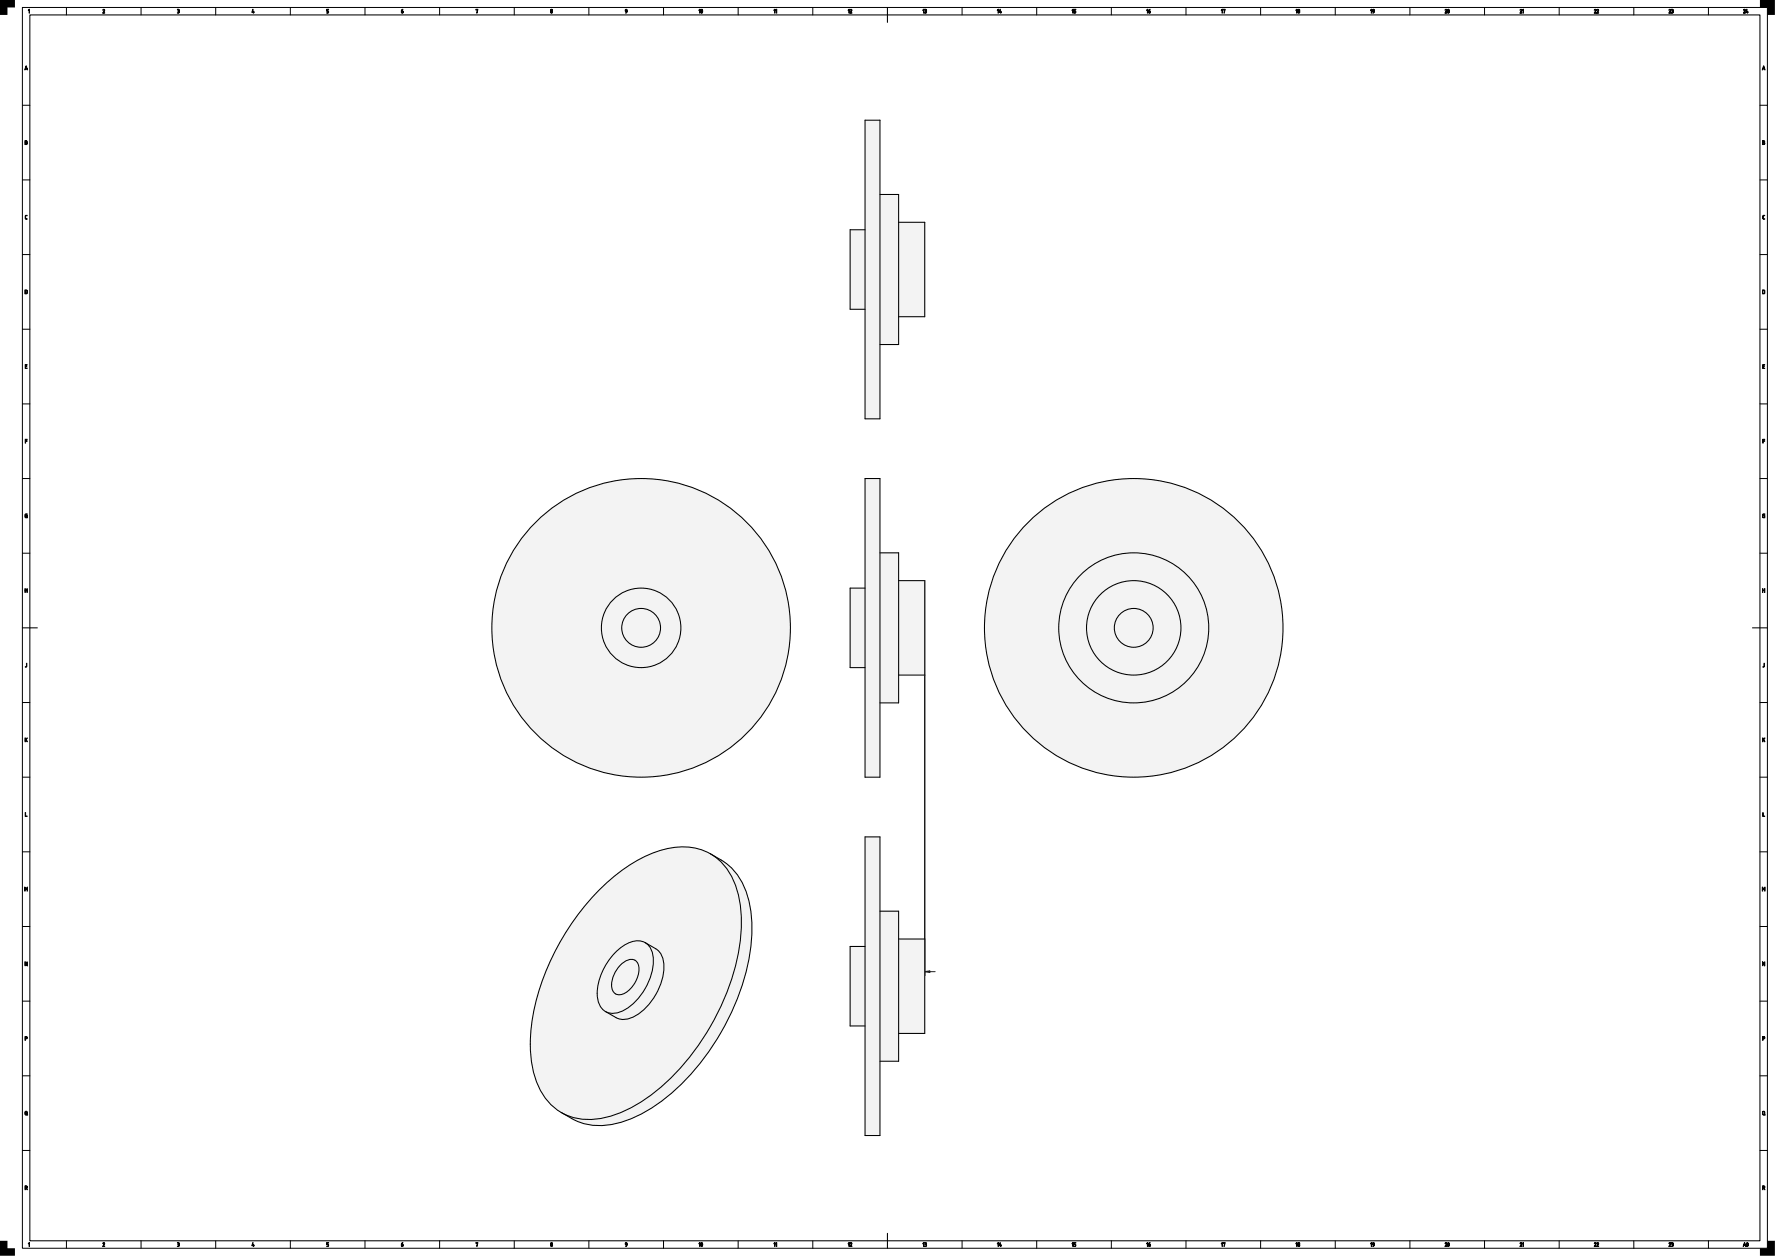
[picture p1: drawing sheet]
<svg xmlns="http://www.w3.org/2000/svg" width="1189mm" height="841mm" viewBox="0 0 1189 841" stroke-linecap="round" stroke-linejoin="round" font-family="sans-serif">
<path d="M20 10h1159v821h-1159zM594 5v10M15 420h10M1174 420h10M594 826v10" fill="none" stroke="#000" stroke-width=".7"/>
<g fill="none" stroke="#000" stroke-width=".67">
<path d="M15 5h1169v831h-1169zM44 5v5M94 5v5M144 5v5M194 5v5M244 5v5M294 5v5M344 5v5M394 5v5M444 5v5M494 5v5M544 5v5"/>
<path d="M644 5v5M694 5v5M744 5v5M794 5v5M844 5v5M894 5v5M944 5v5M994 5v5M1044 5v5M1094 5v5M1144 5v5M15 70h5"/>
<path d="M1179 70h5M15 120h5M1179 120h5M15 170h5M1179 170h5M15 220h5M1179 220h5M15 270h5M1179 270h5M15 320h5M1179 320h5M15 370h5"/>
<path d="M1179 370h5M594 420h.1M15 470h5M1179 470h5M15 520h5M1179 520h5M15 570h5M1179 570h5M15 620h5M1179 620h5M15 670h5M1179 670h5"/>
<path d="M15 720h5M1179 720h5M15 770h5M1179 770h5M44 831v5M94 831v5M144 831v5M194 831v5M244 831v5M294 831v5M344 831v5M394 831v5"/>
<path d="M444 831v5M494 831v5M544 831v5M644 831v5M694 831v5M744 831v5M794 831v5M844 831v5M894 831v5M944 831v5M994 831v5M1044 831v5"/>
<path d="M1094 831v5M1144 831v5"/>
</g>
<g fill="#000" stroke="#000" stroke-width=".67">
<path d="M20 6v3v-2h-1zM69 6l1 1-1 2h1h-1l1-2zM119 6h1v1a1 1 0 0 1 0 1 1 1 0 0 1-1 1 .7 .7 0 0 0 1-1 .7 .7 0 0 0-1-1h1zM169 6v2h1v1l-1-1zM219 6h1h-1v1l1 1v1h-1l1-1-1-1zM319 6h1l-1 3 1-3-1 1zM17 144h1l-1 1v1l1 1-1-1zM1181 144h1l-1 1v1l1 1-1-1zM17 244h1h-1v1h1h-1v1l1 1h-1zM1181 244h1h-1v1h1h-1v1l1 1h-1zM17 294h1h-1v1h1h-1v2zM1181 294h1h-1v1h1h-1v2z"/>
<path d="M17 344h1l-1 1v1h1v-1v2l-1-1zM1181 344h1l-1 1v1h1l-1-1h1v2l-1-1zM17 394v1h1v-1v3v-2h-1v2zM1181 394v1h1v-1v3v-2h-1v2zM18 444v2l-1 1 1-1zM1182 444v2l-1 1v-1zM17 494v1l1-1v1v2l-1-2v2zM1181 494v1l1-1-1 1 1 2-1-2v2zM17 544v2l1 1h-1zM1181 544v2l1 1h-1zM17 594v1l1-1v3v-2l-1 1v-1v2zM1180 594l1 1 1-1v3v-2l-1 1v-1l-1 2z"/>
<path d="M17 644l1 2v-2v3l-1-2v2zM1181 644l1 2v-2v3l-1-2v2zM20 832v3v-3l-1 1zM69 832h1l-1 2 1 1h-1l1-2zM119 832h1v1a1 1 0 0 1 0 1 1 1 0 0 1-1 0 .7 .7 0 0 0 1 0 .7 .7 0 0 0-1-1h1zM169 832v2l1-1v1v1l-1-1zM219 832h1h-1v1l1 1v1h-1l1-1-1-1zM319 832h1l-1 3 1-3-1 1z"/>
<path d="M269 7l1-1-1 1a.8 .8 0 0 1 1 0 1 1 0 0 1 0 2 .8 .8 0 0 1-1-1zM269 8h1z"/>
<path d="M369 8a.5 .5 0 0 0 1 0 .5 .5 0 0 0-1 0zM369 7a.5 .5 0 0 0 1 0 .5 .5 0 0 0-1 0zM369 6h1v1a.9 .9 0 0 1 0 1 .9 .9 0 0 1-1 0z"/>
<path d="M419 6a1.5 1.5 0 0 1 0 3l1-1-1-1zM419 7a.5 .5 0 0 0 1 0 .5 .5 0 0 0-1 0z"/>
<path d="M469 6v3v-2h-1zM470 6v3v-2zM470 6a1.2 1.2 0 0 1 1 1 1.2 1.2 0 0 1-1 2z"/>
<path d="M519 6v3v-2h-1zM520 6v3v-2h-1z"/>
<path d="M569 6v3v-2h-1zM569 6l2 1-1 2h1h-2l1-2z"/>
<path d="M619 6v3v-2h-1zM619 6h1l1 1a1 1 0 0 1 0 1 1.1 1.1 0 0 1-2 1 .7 .7 0 0 0 1-1 .7 .7 0 0 0 0-1z"/>
<path d="M668 6l1 3-1-2zM670 6v2h1l-1 1-1-1z"/>
<path d="M718 6l1 3-1-2zM719 6h2h-1v1l1 1-1 1h-1l1-1-1-1z"/>
<path d="M769 6v3v-2h-1zM770 7v-1v1a.8 .8 0 0 1 1 0 1.1 1.1 0 0 1-1 2 .8 .8 0 0 1-1-1z"/>
<path d="M819 6v3v-2h-1zM819 6h2l-1 3v-3l-1 1z"/>
<path d="M868 6l1 3-1-2zM869 8a.5 .5 0 0 0 1 0 .5 .5 0 0 0-1 0zM870 6l1 1a.9 .9 0 0 1 0 1 1 1 0 0 1-2 0z"/>
<path d="M918 6l1 3-1-2zM919 6h1a1.5 1.5 0 0 1 0 3v-1l-1-1zM919 7a.5 .5 0 0 0 1 0 .5 .5 0 0 0-1 0z"/>
<path d="M968 6l1 1-1 2h1h-1l1-2zM970 6v3l1-2zM970 6a1.2 1.2 0 0 1 1 1 1.2 1.2 0 0 1-1 2z"/>
<path d="M1018 6l1 1-1 2h1h-1l1-2zM1020 6v3v-2z"/>
<path d="M1068 6l1 1-1 2h1h-1l1-2zM1070 6l1 1-1 2h1h-1l1-2z"/>
<path d="M1118 6l1 1-1 2h1h-1l1-2zM1119 6h1l1 1a1 1 0 0 1 0 1 1.1 1.1 0 0 1-2 1 .7 .7 0 0 0 1-1 .7 .7 0 0 0 0-1z"/>
<path d="M1168 6l1 1-1 2h1h-1l1-2zM1170 6v2h1l-1 1-1-1z"/>
<path d="M17 44l1 3v-1l-1 1zM18 45l-1 1h1z"/>
<path d="M1181 44l1 3v-1l-2 1zM1181 45v1h1z"/>
<path d="M17 94l1 1v1v1h-1zM17 96v1l1-1zM17 94v1h1z"/>
<path d="M1181 94l1 1v1v1h-1zM1181 96v1l1-1zM1181 94v1h1z"/>
<path d="M17 194v3l1-1v-1zM17 194l1 1v2h-1z"/>
<path d="M1181 194v3l1-1v-1zM1181 194l1 1v2h-1z"/>
<path d="M17 694v1h1v-1zM17 694h1v1l-1 1v1z"/>
<path d="M1181 694v1h1v-1zM1181 694h1v1l-1 1v1z"/>
<path d="M17 744v2h1v-1zM17 744h1v3l-1-1z"/>
<path d="M1181 744v2l1-1zM1181 744h1v3l-1-1z"/>
<path d="M17 794v1h1v-1zM17 794h1v2v1v-1h-1v1z"/>
<path d="M1181 794v1h1v-1zM1181 794h1v2v1l-1-1v1z"/>
<path d="M269 832h1l-1 1a.8 .8 0 0 1 1 0 .8 .8 0 0 1 0 1 .8 .8 0 0 1-1 0zM269 833v1h1v-1z"/>
<path d="M369 834a.5 .5 0 0 0 1 0 .5 .5 0 0 0-1 0zM369 833a.5 .5 0 0 0 1 0 .5 .5 0 0 0-1 0zM369 832h1v1a.9 .9 0 0 1 0 1 .9 .9 0 0 1-1 0z"/>
<path d="M419 832a1.5 1.5 0 0 1 0 3l1-1-1-1zM419 833a.5 .5 0 0 0 1 0 .5 .5 0 0 0-1 0z"/>
<path d="M469 832v3v-3l-1 1zM470 832v2v-1zM470 832a1.2 1.2 0 0 1 1 1 1.2 1.2 0 0 1-1 1z"/>
<path d="M519 832v3v-3l-1 1zM520 832v3v-3l-1 1z"/>
<path d="M569 832v3v-3l-1 1zM569 832h2l-1 2 1 1h-2l1-2z"/>
<path d="M619 832v3v-3l-1 1zM619 832h1l1 1a1 1 0 0 1 0 1 1 1 0 0 1-2 0 .7 .7 0 0 0 1 0 .7 .7 0 0 0 0-1z"/>
<path d="M668 832l1 3-1-3v1zM670 832v2v-1l1 1-1 1-1-1z"/>
<path d="M718 832l1 3-1-3v1zM719 832h2h-1v1l1 1-1 1h-1l1-1-1-1z"/>
<path d="M769 832v3v-3l-1 1zM770 832v1a.8 .8 0 0 1 1 0 .8 .8 0 0 1-1 1 .8 .8 0 0 1-1 0zM770 833v1v-1z"/>
<path d="M819 832v3v-3l-1 1zM819 832h2l-1 3v-3l-1 1z"/>
<path d="M868 832l1 3-1-3v1zM869 834a.5 .5 0 0 0 1 0 .5 .5 0 0 0-1 0zM870 832l1 1a.9 .9 0 0 1 0 1 1 1 0 0 1-2 0z"/>
<path d="M918 832l1 3-1-3v1zM919 832h1a1.5 1.5 0 0 1 0 3v-1l-1-1zM919 833a.5 .5 0 0 0 1 0 .5 .5 0 0 0-1 0z"/>
<path d="M968 832h1l-1 2 1 1h-1l1-2zM970 832v2l1-1zM970 832a1.2 1.2 0 0 1 1 1 1.2 1.2 0 0 1-1 1z"/>
<path d="M1018 832h1l-1 2 1 1h-1l1-2zM1020 832v3v-3v1z"/>
<path d="M1068 832h1l-1 2 1 1h-1l1-2zM1070 832h1l-1 2 1 1h-1l1-2z"/>
<path d="M1118 832h1l-1 2 1 1h-1l1-2zM1119 832h1l1 1a1 1 0 0 1 0 1 1 1 0 0 1-2 0 .7 .7 0 0 0 1 0 .7 .7 0 0 0 0-1z"/>
<path d="M1168 832l1 3v-1l-1 1zM1168 833v1h1zM1170 832v2l1-1zM1170 832a1.2 1.2 0 0 1 1 1 1.2 1.2 0 0 1-1 1z"/>
</g>
<path d="M0 0h10v5h-5v5h-5zM1179 0h10v10h-5v-5h-5zM0 831h5v5h5v5h-10zM1179 836h5v-5h5v10h-10z" fill="#000"/>
<g fill="#f1f3f5">
<path d="M579 320h10v50h13v19h17v63h-17v19h-13v49h-10v-73h-10v-53h10z" fill-rule="evenodd"/>
<path d="M579 320h10v200h-10z" fill-rule="evenodd"/>
<path d="M589 370h13v101h-13z" fill-rule="evenodd"/>
<path d="M602 389h17v63h-17z" fill-rule="evenodd"/>
<path d="M569 394h10v53h-10z" fill-rule="evenodd"/>
</g>
<path d="M579 320h10v200h-10zM589 370h13v101h-13M579 394h-10v53h10M602 389h17v63h-17" fill="none" stroke="#000" stroke-width=".7"/>
<path d="M619 389v264M592 651h34" fill="none" stroke="#212529" stroke-width=".67"/>
<g fill="#212529" stroke="#212529" stroke-width=".67">
<path d="M619 651l4-1v1z"/>
<path d="M616 650l3 1h-3z"/>
</g>
<g fill="#f1f3f5">
<circle cx="429" cy="420" r="100"/>
<circle cx="429" cy="420" r="27"/>
<circle cx="429" cy="420" r="13"/>
</g>
<g fill="none" stroke="#000" stroke-width=".7">
<circle cx="429" cy="420" r="100"/>
<circle cx="429" cy="420" r="27"/>
<circle cx="429" cy="420" r="13"/>
</g>
<g fill="#f1f3f5">
<circle cx="759" cy="420" r="100"/>
<circle cx="759" cy="420" r="50"/>
<circle cx="759" cy="420" r="32"/>
<circle cx="759" cy="420" r="13"/>
</g>
<g fill="none" stroke="#000" stroke-width=".7">
<circle cx="759" cy="420" r="100"/>
<circle cx="759" cy="420" r="50"/>
<circle cx="759" cy="420" r="32"/>
<circle cx="759" cy="420" r="13"/>
</g>
<g fill="#f1f3f5">
<path d="M579 80h10v50h13v19h17v63h-17v19h-13v49h-10v-73h-10v-53h10z" fill-rule="evenodd"/>
<path d="M579 80h10v200h-10z" fill-rule="evenodd"/>
<path d="M589 130h13v101h-13z" fill-rule="evenodd"/>
<path d="M602 149h17v63h-17z" fill-rule="evenodd"/>
<path d="M569 154h10v53h-10z" fill-rule="evenodd"/>
</g>
<path d="M579 80h10v200h-10zM589 130h13v101h-13M579 154h-10v53h10M602 149h17v63h-17" fill="none" stroke="#000" stroke-width=".7"/>
<g fill="#f1f3f5">
<path d="M579 560h10v50h13v19h17v63h-17v19h-13v49h-10v-73h-10v-53h10z" fill-rule="evenodd"/>
<path d="M579 560h10v200h-10z" fill-rule="evenodd"/>
<path d="M589 610h13v101h-13z" fill-rule="evenodd"/>
<path d="M602 629h17v63h-17z" fill-rule="evenodd"/>
<path d="M569 634h10v53h-10z" fill-rule="evenodd"/>
</g>
<path d="M579 560h10v200h-10zM589 610h13v101h-13M579 634h-10v53h10M602 629h17v63h-17" fill="none" stroke="#000" stroke-width=".7"/>
<g fill="#f1f3f5">
<path d="M402 595a90 90 0 0 1 51-28 41 41 0 0 1 30 9 45 45 0 0 1 20 36 135 135 0 0 1-20 79 135 135 0 0 1-59 58 46 46 0 0 1-51-6 51 51 0 0 1-18-41 150 150 0 0 1 31-89l10-11z" fill-rule="evenodd"/>
<path d="M402 595a90 90 0 0 1 51-28 36 36 0 0 1 40 27 102 102 0 0 1-3 63 159 159 0 0 1-60 80 62 62 0 0 1-43 12 40 40 0 0 1-30-34 117 117 0 0 1 10-68 168 168 0 0 1 35-52z" fill-rule="evenodd"/>
<path d="M413 637a17 17 0 0 1 19-6l7 4a16 16 0 0 1 5 17 39 39 0 0 1-23 30l-5 1-2-1-8-5a17 17 0 0 1-5-18l3-10a44 44 0 0 1 9-12z" fill-rule="evenodd"/>
<path d="M476 572a45 45 0 0 1 27 40 135 135 0 0 1-20 79 135 135 0 0 1-59 58 46 46 0 0 1-48-4 45 45 0 0 0 41 0 135 135 0 0 0 59-58 135 135 0 0 0 20-80 45 45 0 0 0-20-35z" fill-rule="evenodd"/>
<path d="M413 637a17 17 0 0 1 19-6 16 16 0 0 1 5 17 39 39 0 0 1-23 30 11 11 0 0 1-14-11 41 41 0 0 1 13-30z" fill-rule="evenodd"/>
<path d="M432 631l7 4a16 16 0 0 1 5 17 39 39 0 0 1-23 30l-5 1-2-1-8-5a16 16 0 0 0 17-4 39 39 0 0 0 14-35l-2-4z" fill-rule="evenodd"/>
<path d="M415 646a8 8 0 0 1 12-2 16 16 0 0 1-6 19 7 7 0 0 1-10 2 15 15 0 0 1 3-18z" fill-rule="evenodd"/>
</g>
<path d="M476 572a45 45 0 0 1 27 40 135 135 0 0 1-20 79 135 135 0 0 1-59 58 46 46 0 0 1-48-4M476 572a46 46 0 0 0-43 1 139 139 0 0 0-60 61 129 129 0 0 0-17 78 44 44 0 0 0 20 33M476 572a45 45 0 0 1 20 35 135 135 0 0 1-20 80 135 135 0 0 1-59 58 45 45 0 0 1-41 0M432 631l7 4a16 16 0 0 1 5 17 39 39 0 0 1-23 30l-5 1-2-1-8-5M432 631a16 16 0 0 0-18 5 39 39 0 0 0-13 34 11 11 0 0 0 5 7M432 631a16 16 0 0 1 5 17 39 39 0 0 1-23 30l-5 1-3-2M415 646a8 8 0 0 1 12-2 16 16 0 0 1-6 19 7 7 0 0 1-10 2 15 15 0 0 1 3-18z" fill="none" stroke="#000" stroke-width=".7"/>
</svg>
